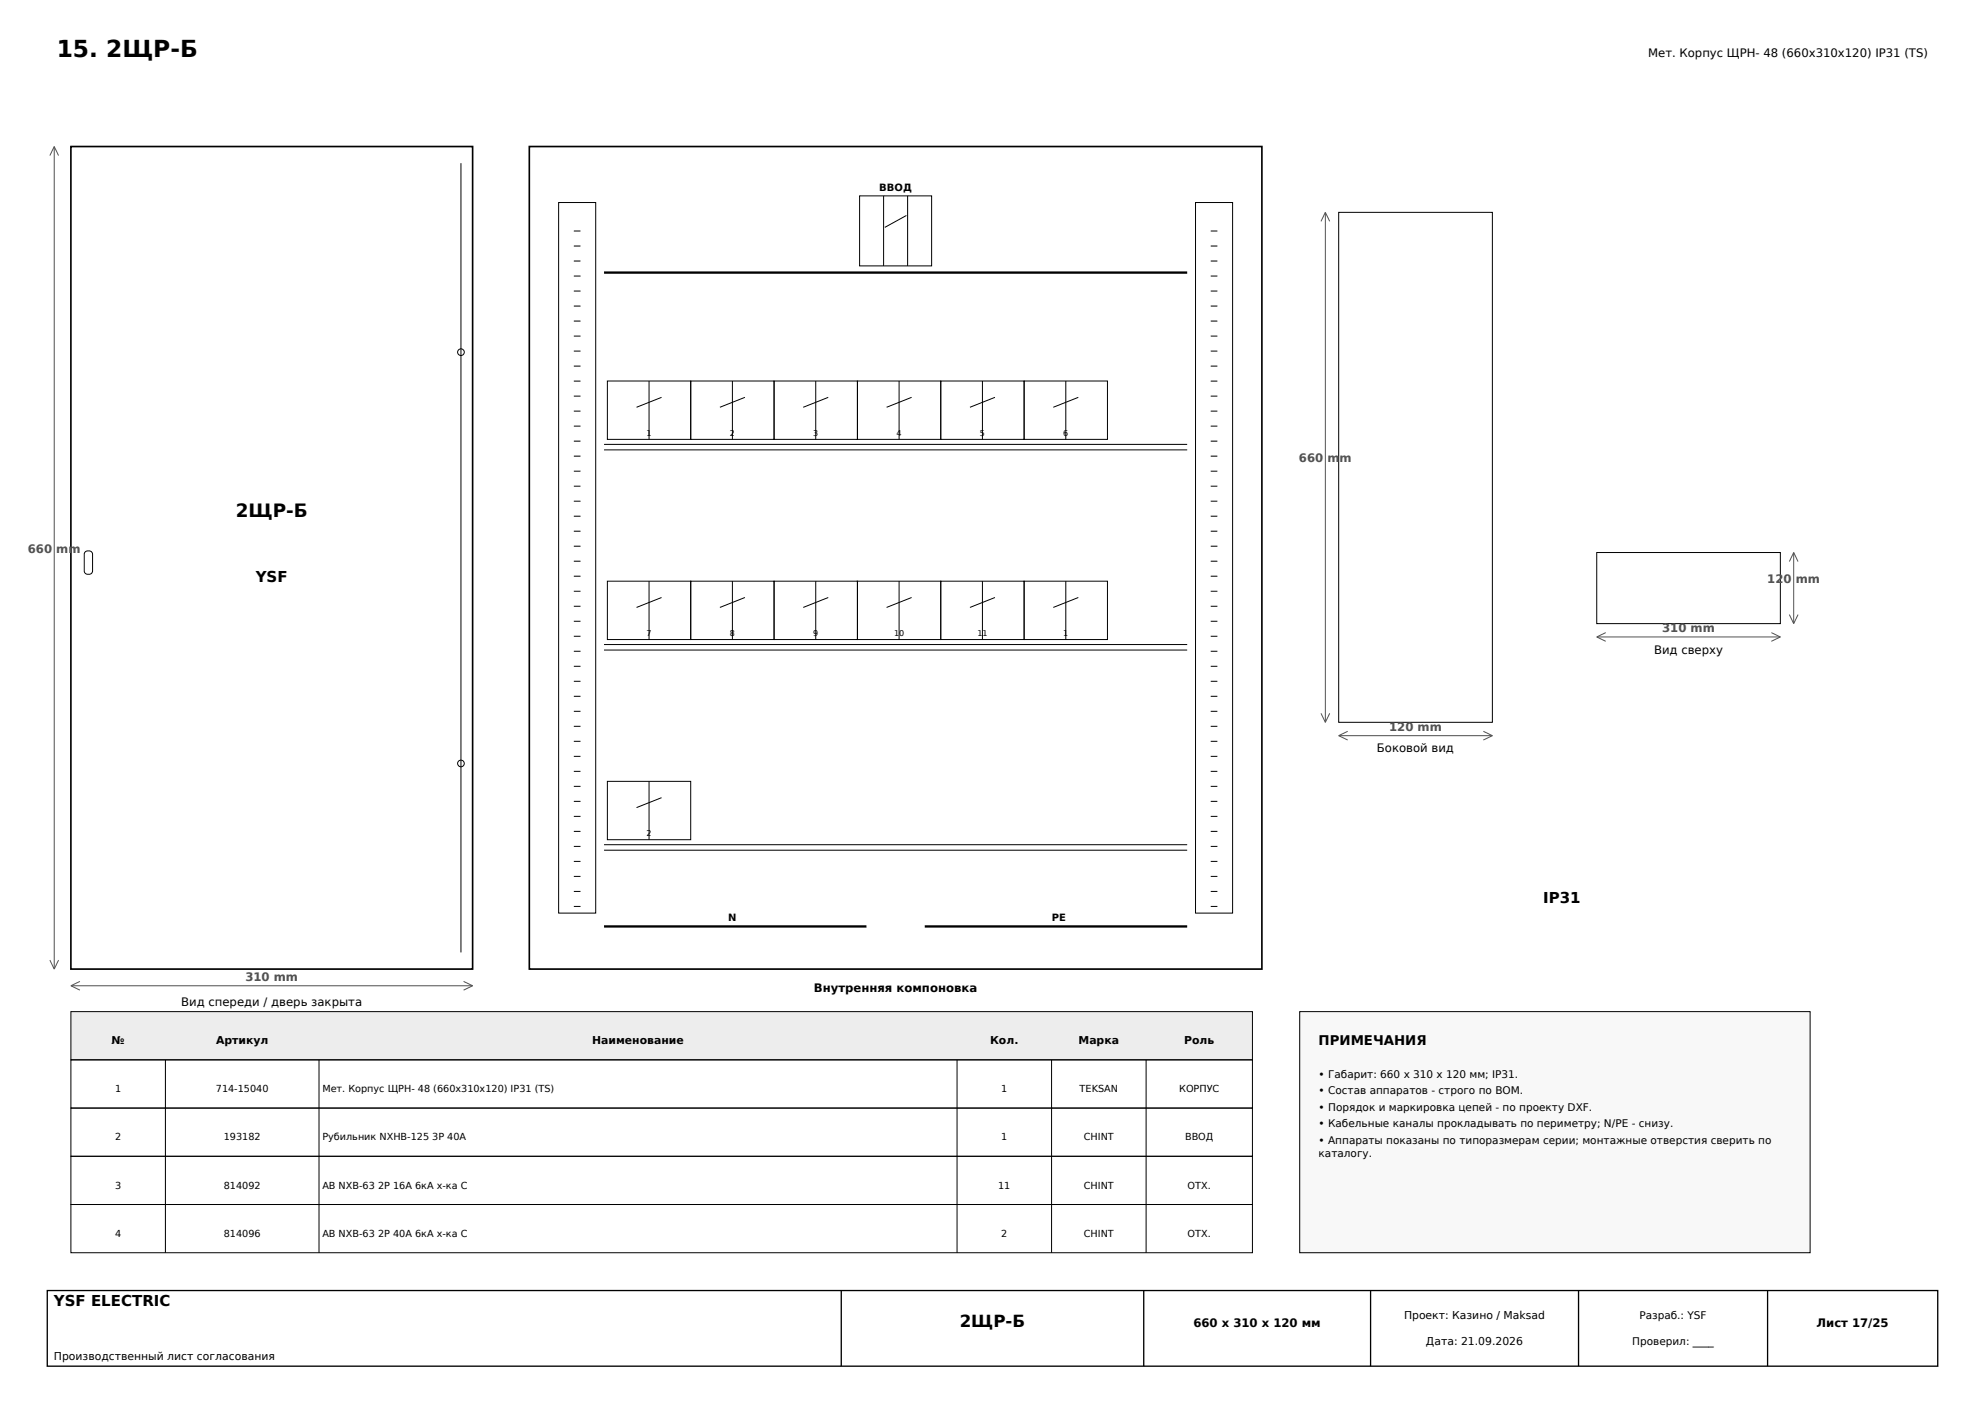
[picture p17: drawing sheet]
<svg xmlns="http://www.w3.org/2000/svg" width="420mm" height="297mm" viewBox="0 0 420 297" stroke-linecap="round" stroke-linejoin="round" font-family="sans-serif">
<defs><g id="words">
<text font-size="4.9" x="12" y="12">15. 2ЩР-Б</text>
<text font-size="3.9" x="49.9" y="109.3">2ЩР-Б</text>
<text font-size="3.5" x="203.1" y="280.7">2ЩР-Б</text>
<g font-size="3.2">
<text x="54.1" y="123.2">YSF</text>
<text x="326.5" y="191.1">IP31</text>
<text x="11.4" y="276.2">YSF ELECTRIC</text>
</g>
<text font-size="2.8" x="279" y="221">ПРИМЕЧАНИЯ</text>
<g font-size="2.5">
<text x="348.7" y="12">Мет. Корпус ЩРН- 48 (660x310x120) IP31 (TS)</text>
<text x="350" y="138.3">Вид сверху</text>
<text x="291.3" y="159.2">Боковой вид</text>
<text x="172.2" y="209.9">Внутренняя компоновка</text>
<text x="38.3" y="212.8">Вид спереди / дверь закрыта</text>
<text x="252.5" y="280.7">660 x 310 x 120 мм</text>
<text x="384.3" y="280.7">Лист 17/25</text>
</g>
<g font-size="2.5" fill="#505050">
<text x="274.8" y="97.8">660 mm</text>
<text x="5.9" y="116.9">660 mm</text>
<text x="373.9" y="123.3">120 mm</text>
<text x="351.7" y="133.7">310 mm</text>
<text x="293.9" y="154.6">120 mm</text>
<text x="51.9" y="207.5">310 mm</text>
</g>
<g font-size="2.3">
<text x="36.6" y="215.9">Петли справа, открывание вправо</text>
<text x="23.6" y="220.9">№</text>
<text x="45.7" y="220.9">Артикул</text>
<text x="125.3" y="220.9">Наименование</text>
<text x="209.5" y="220.9">Кол.</text>
<text x="228.2" y="220.9">Марка</text>
<text x="250.6" y="220.9">Роль</text>
<text x="297.1" y="279.1">Проект: Казино / Maksad</text>
<text x="11.4" y="287.6">Производственный лист согласования</text>
<text x="301.7" y="284.5">Дата: 21.09.2026</text>
</g>
<g font-size="2.2">
<text x="279" y="228">• Габарит: 660 x 310 x 120 мм; IP31.</text>
<text x="279" y="231.5">• Состав аппаратов - строго по BOM.</text>
<text x="279" y="235">• Порядок и маркировка цепей - по проекту DXF.</text>
<text x="279" y="238.5">• Кабельные каналы прокладывать по периметру; N/PE - снизу.</text>
<text x="279" y="241.9">• Аппараты показаны по типоразмерам серии; монтажные отверстия сверить по</text>
<text x="279" y="244.7">каталогу.</text>
<text x="346.9" y="279.1">Разраб.: YSF</text>
<text x="345.4" y="284.5">Проверил: ____</text>
</g>
<g font-size="2.1">
<text x="186" y="40.4">ВВОД</text>
<text x="154.1" y="194.9">N</text>
<text x="222.5" y="194.9">PE</text>
</g>
<g font-size="2">
<text x="24.3" y="231">1</text>
<text x="45.7" y="231">714-15040</text>
<text x="68.2" y="231">Мет. Корпус ЩРН- 48 (660x310x120) IP31 (TS)</text>
<text x="211.8" y="231">1</text>
<text x="228.4" y="231">TEKSAN</text>
<text x="249.5" y="231">КОРПУС</text>
<text x="24.3" y="241.2">2</text>
<text x="47.3" y="241.2">193182</text>
<text x="68.2" y="241.2">Рубильник NXHB-125 3P 40A</text>
<text x="211.8" y="241.2">1</text>
<text x="229.3" y="241.2">CHINT</text>
<text x="250.7" y="241.2">ВВОД</text>
<text x="24.3" y="251.4">3</text>
<text x="47.3" y="251.4">814092</text>
<text x="68.2" y="251.4">АВ NXB-63 2P 16A 6кА х-ка C</text>
<text x="211.2" y="251.4">11</text>
<text x="229.3" y="251.4">CHINT</text>
<text x="251.3" y="251.4">ОТХ.</text>
<text x="24.3" y="261.6">4</text>
<text x="47.3" y="261.6">814096</text>
<text x="68.2" y="261.6">АВ NXB-63 2P 40A 6кА х-ка C</text>
<text x="211.8" y="261.6">2</text>
<text x="229.3" y="261.6">CHINT</text>
<text x="251.3" y="261.6">ОТХ.</text>
</g>
<g font-size="1.7">
<text x="136.8" y="92.2">1</text>
<text x="154.4" y="92.2">2</text>
<text x="172.1" y="92.2">3</text>
<text x="189.7" y="92.2">4</text>
<text x="207.3" y="92.2">5</text>
<text x="225" y="92.2">6</text>
<text x="136.8" y="134.6">7</text>
<text x="154.4" y="134.6">8</text>
<text x="172.1" y="134.6">9</text>
<text x="189.2" y="134.6">10</text>
<text x="206.8" y="134.6">11</text>
<text x="225" y="134.6">1</text>
<text x="136.8" y="176.9">2</text>
</g>
</g></defs>
<path d="M15 31h85v174h-85zM112 31h155v174h-155z" fill="none" stroke="#000" stroke-width=".35"/>
<g fill="none" stroke="#000" stroke-width=".21">
<path d="M97.5 34.5v167M118.2 42.8h7.8v150.4h-7.8zM121.4 58.4h1.4M121.4 55.2h1.4M121.4 52h1.4M121.4 48.9h1.4M181.9 41.4h15.2v14.9h-15.2zM187 41.4v14.9M191.8 45.6l-4.6 2.5M192 41.4v14.9M253 42.8h7.8v150.4h-7.8zM256.2 58.4h1.4"/>
<path d="M256.2 55.2h1.4M256.2 52h1.4M256.2 48.9h1.4M283.3 44.9h32.5v107.9h-32.5zM121.4 77.4h1.4M121.4 74.3h1.4M121.4 71.1h1.4M121.4 67.9h1.4M121.4 64.7h1.4M121.4 61.6h1.4M256.2 77.4h1.4M256.2 74.3h1.4"/>
<path d="M256.2 71.1h1.4M256.2 67.9h1.4M256.2 64.7h1.4M256.2 61.6h1.4M121.4 99.7h1.4M121.4 96.5h1.4M121.4 93.3h1.4M121.4 90.1h1.4M121.4 87h1.4M121.4 83.8h1.4M121.4 80.6h1.4M127.8 94h123.4"/>
<path d="M127.8 95.2h123.4M128.5 80.6h17.6v12.3h-17.6zM137.3 80.6v12.3M140 84.1l-5.3 2.1M146.1 80.6h17.7v12.3h-17.7zM155 80.6v12.3M157.6 84.1l-5.3 2.1M163.8 80.6h17.6v12.3h-17.6zM172.6 80.6v12.3M175.2 84.1l-5.2 2.1M181.4 80.6h17.7v12.3h-17.7zM190.2 80.6v12.3"/>
<path d="M192.9 84.1l-5.3 2.1M199.1 80.6h17.6v12.3h-17.6zM207.9 80.6v12.3M210.5 84.1l-5.3 2.1M216.7 80.6h17.6v12.3h-17.6zM225.5 80.6v12.3M228.2 84.1l-5.3 2.1M256.2 99.7h1.4M256.2 96.5h1.4M256.2 93.3h1.4M256.2 90.1h1.4M256.2 87h1.4"/>
<path d="M256.2 83.8h1.4M256.2 80.6h1.4M18 116.7l.5-.2a.81 .81 0 0 1 1.1 .7v3.6a.9 .9 0 0 1-.9 .7 .9 .9 0 0 1-.9-.7v-3.6zM121.4 118.7h1.4M121.4 115.5h1.4M121.4 112.4h1.4M121.4 109.2h1.4M121.4 106h1.4M121.4 102.8h1.4M256.2 118.7h1.4M256.2 115.5h1.4M256.2 112.4h1.4"/>
<path d="M256.2 109.2h1.4M256.2 106h1.4M256.2 102.8h1.4M337.8 116.9h38.9v15h-38.9zM121.4 137.8h1.4M121.4 134.6h1.4M121.4 131.4h1.4M121.4 128.2h1.4M121.4 125.1h1.4M121.4 121.9h1.4M127.8 136.3h123.4M127.8 137.5h123.4"/>
<path d="M128.5 122.9h17.6v12.4h-17.6zM137.3 122.9v12.4M140 126.4l-5.3 2.1M146.1 122.9h17.7v12.4h-17.7zM155 122.9v12.4M157.6 126.4l-5.3 2.1M163.8 122.9h17.6v12.4h-17.6zM172.6 122.9v12.4M175.2 126.4l-5.2 2.1M181.4 122.9h17.7v12.4h-17.7zM190.2 122.9v12.4M192.9 126.4l-5.3 2.1"/>
<path d="M199.1 122.9h17.6v12.4h-17.6zM207.9 122.9v12.4M210.5 126.4l-5.3 2.1M216.7 122.9h17.6v12.4h-17.6zM225.5 122.9v12.4M228.2 126.4l-5.3 2.1M256.2 137.8h1.4M256.2 134.6h1.4M256.2 131.4h1.4M256.2 128.2h1.4M256.2 125.1h1.4M256.2 121.9h1.4"/>
<path d="M121.4 160h1.4M121.4 156.8h1.4M121.4 153.6h1.4M121.4 150.5h1.4M121.4 147.3h1.4M121.4 144.1h1.4M121.4 140.9h1.4M256.2 160h1.4M256.2 156.8h1.4M256.2 153.6h1.4M256.2 150.5h1.4M256.2 147.3h1.4"/>
<path d="M256.2 144.1h1.4M256.2 140.9h1.4M121.4 179h1.4M121.4 175.9h1.4M121.4 172.7h1.4M121.4 169.5h1.4M121.4 166.3h1.4M121.4 163.2h1.4M127.8 178.7h123.4M127.8 179.9h123.4M128.5 165.3h17.6v12.3h-17.6zM137.3 165.3v12.3"/>
<path d="M140 168.7l-5.3 2.1M256.2 179h1.4M256.2 175.9h1.4M256.2 172.7h1.4M256.2 169.5h1.4M256.2 166.3h1.4M256.2 163.2h1.4M121.4 191.7h1.4M121.4 188.6h1.4M121.4 185.4h1.4M121.4 182.2h1.4M256.2 191.7h1.4"/>
<path d="M256.2 188.6h1.4M256.2 185.4h1.4M256.2 182.2h1.4"/>
<circle cx="97.5" cy="74.5" r=".71"/>
<circle cx="97.5" cy="161.5" r=".71"/>
</g>
<g fill="none" stroke="#505050" stroke-width=".21">
<path d="M11.5 31v174M11.5 31l-.9 1.9M11.5 31l.9 1.9M280.4 44.9v107.9M280.4 44.9l-.9 1.9M280.4 44.9l.9 1.9M379.5 116.9v15M379.5 116.9l-.9 1.9M379.5 116.9l.9 1.9M337.8 134.7h38.9M337.8 134.7l2 1M339.8 133.8l-2 .9"/>
<path d="M374.8 133.8l1.9 .9M376.7 134.7l-1.9 1M378.6 130l.9 1.9M380.4 130l-.9 1.9M279.5 150.9l.9 1.9M281.3 150.9l-.9 1.9M283.3 155.6h32.5M283.3 155.6l1.9 .9M285.2 154.7l-1.9 .9M313.9 154.7l1.9 .9M315.8 155.6l-1.9 .9M10.6 203.1l.9 1.9"/>
<path d="M12.4 203.1l-.9 1.9M15 208.5h85M15 208.5l1.9 .9M16.9 207.6l-1.9 .9M98.1 207.6l1.9 .9M100 208.5l-1.9 .9"/>
</g>
<path d="M127.8 57.7h123.4M127.8 196h55.5M195.7 196h55.5" fill="none" stroke="#000" stroke-width=".49"/>
<path d="M15 214h250v10.2h-250z" fill-rule="evenodd" fill="#e9eef3" stroke="#000" stroke-width=".21"/>
<path d="M15 224.2h250v10.2h-250zM15 234.4h250v10.2h-250zM35 224.2v40.8M67.5 224.2v40.8M202.5 224.2v40.8M222.5 224.2v40.8M242.5 224.2v40.8M15 244.6h250v10.2h-250zM15 254.8h250v10.2h-250z" fill="none" stroke="#000" stroke-width=".21"/>
<path d="M275 214h108v51h-108z" fill-rule="evenodd" fill="#f7f8fa" stroke="#000" stroke-width=".21"/>
<path d="M10 273h400v16h-400zM178 273v16M242 273v16M290 273v16M334 273v16M374 273v16" fill="none" stroke="#000" stroke-width=".28"/>
<use href="#words"/>
</svg>
